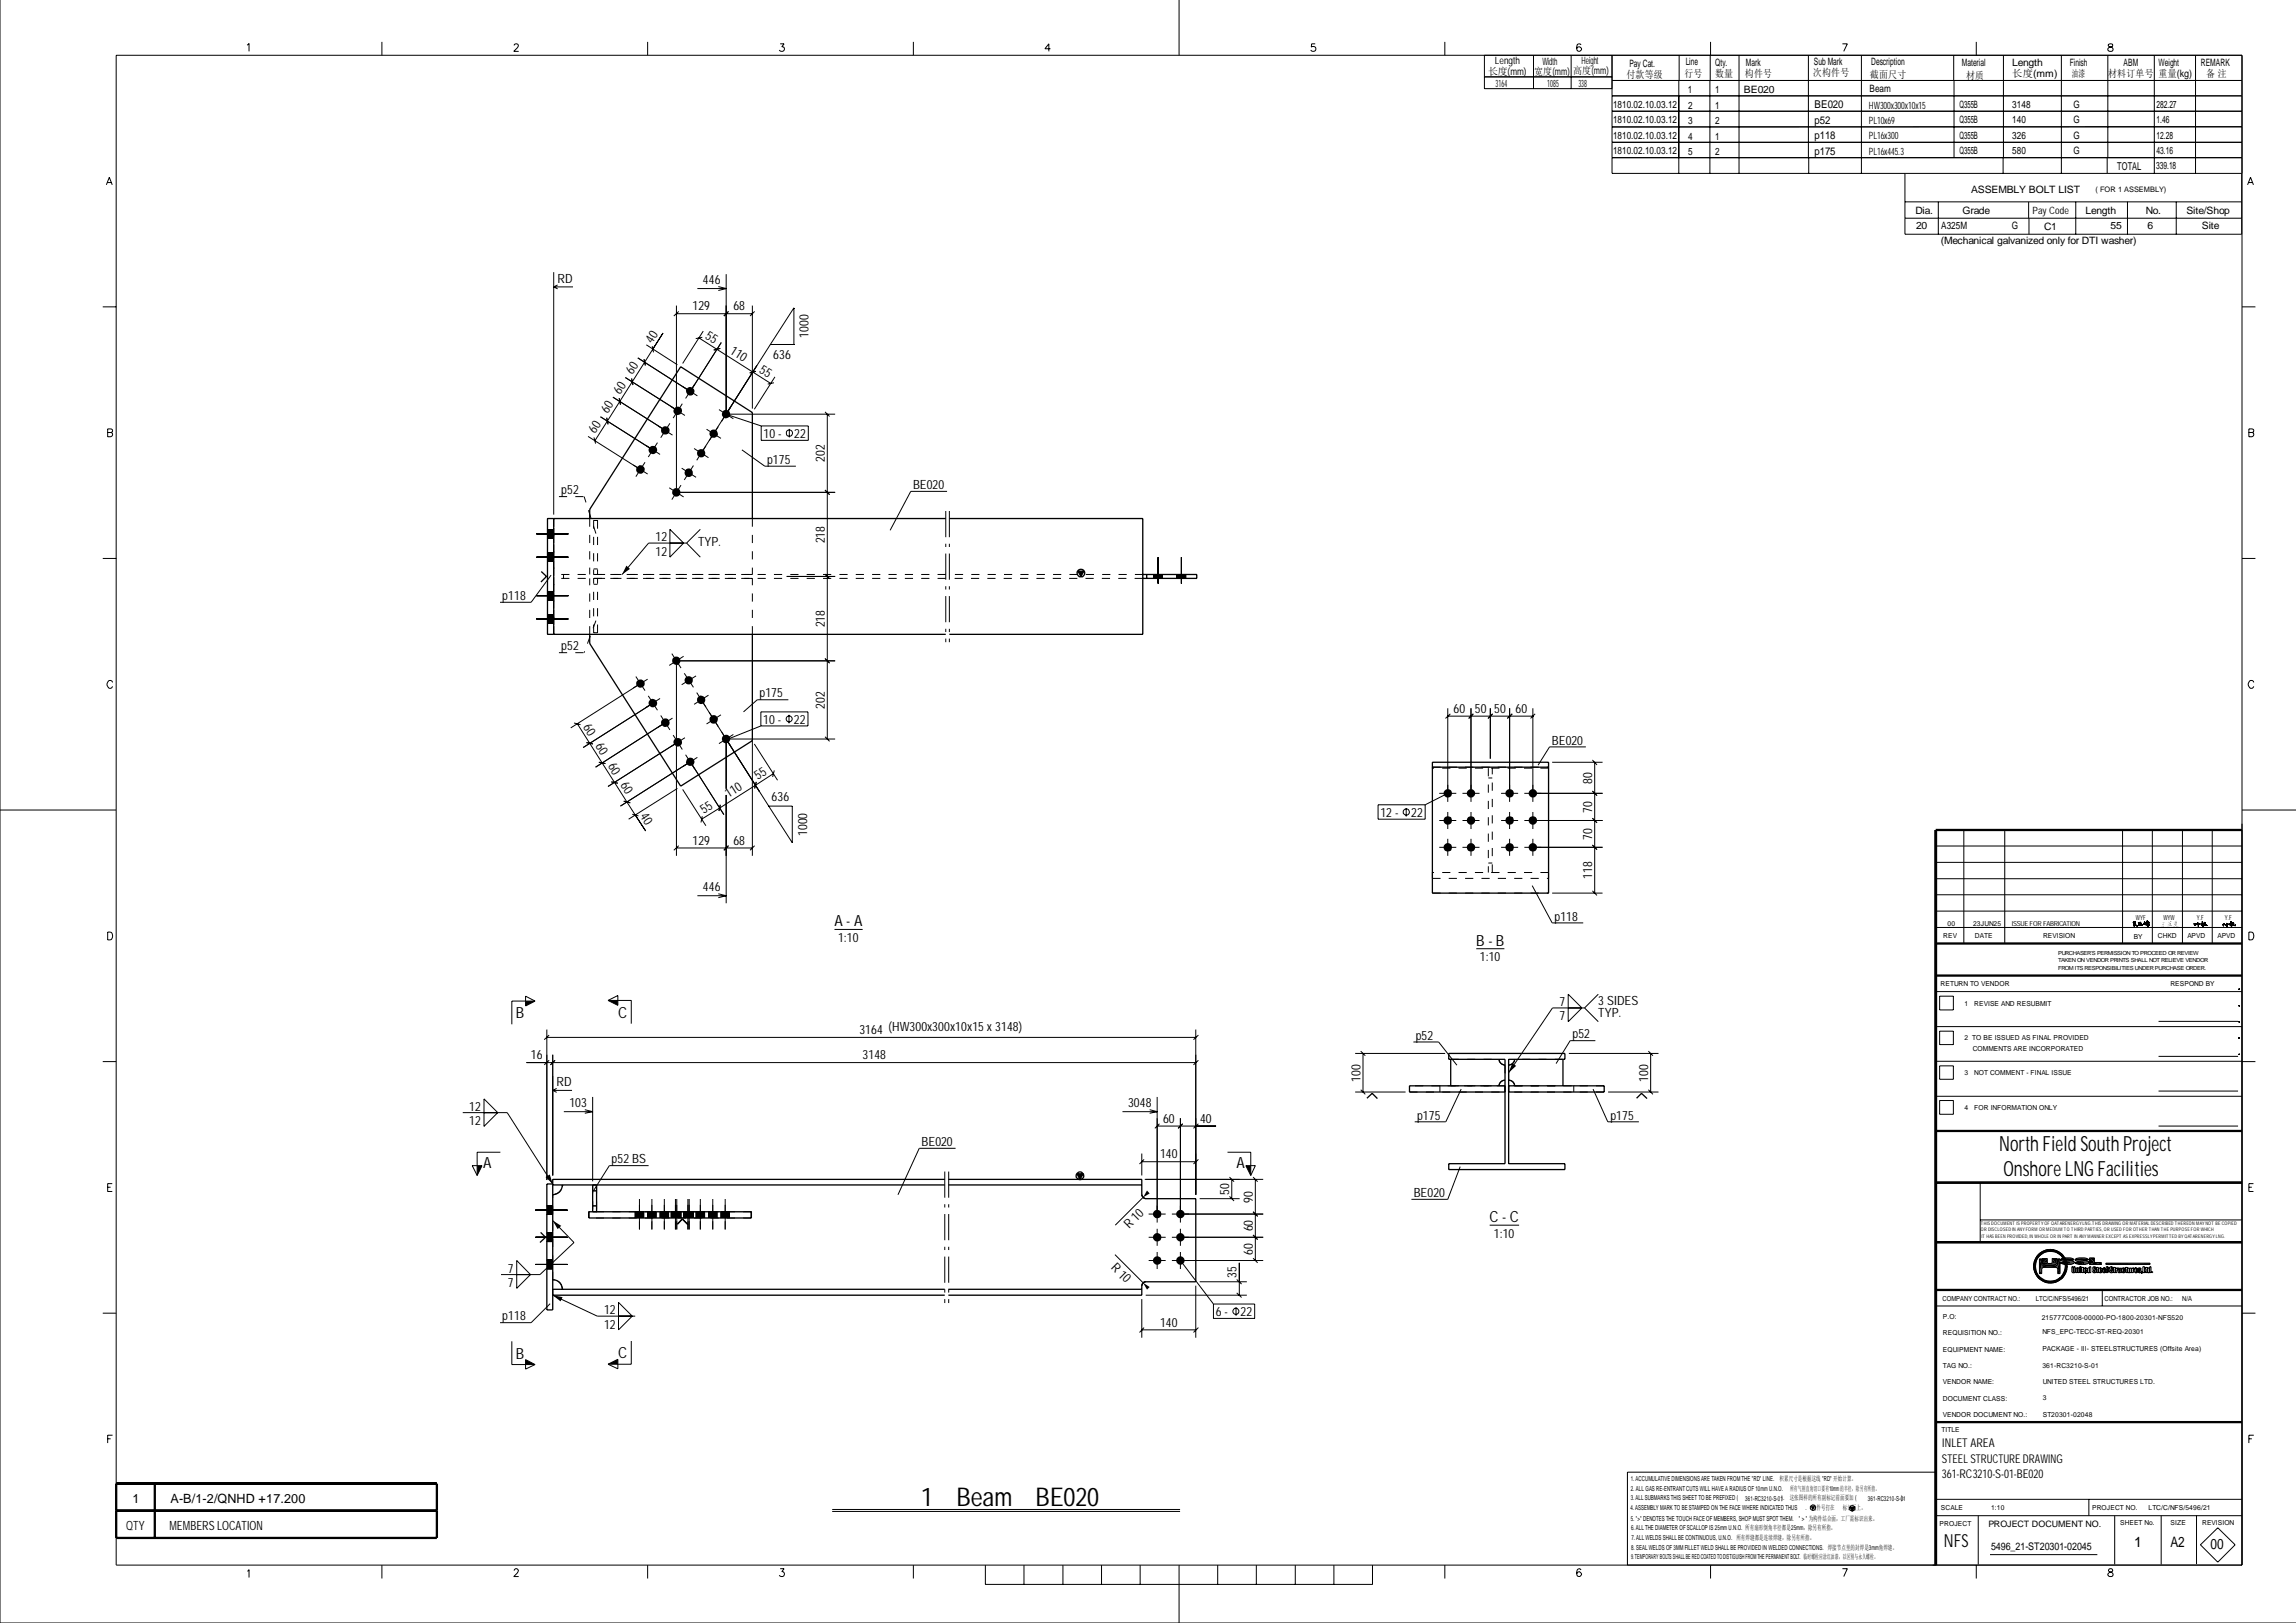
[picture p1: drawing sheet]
<svg xmlns="http://www.w3.org/2000/svg" width="594mm" height="420mm" viewBox="0 0 594 420" stroke-linecap="round" stroke-linejoin="round" font-family="sans-serif">
<defs><g id="words">
<g font-size="6.7">
<text x="238.3" y="389.8">1</text>
<text x="247.5" y="389.8">Beam</text>
<text x="267.9" y="389.8">BE020</text>
</g>
<g font-size="5.4">
<text x="517.2" y="297.9">North Field South Project</text>
<text x="518.3" y="304.3">Onshore LNG Facilities</text>
</g>
<text font-size="4.7" x="502.9" y="400.3">NFS</text>
<g font-size="4">
<text x="215.9" y="239.8">A - A</text>
<text x="381.9" y="244.9">B - B</text>
<text x="133.4" y="263.6">B</text>
<text x="159.9" y="263.4">C</text>
<text x="125" y="302.2">A</text>
<text x="319.9" y="302.2">A</text>
<text x="385.4" y="316.3">C - C</text>
<text x="133.4" y="351.6">B</text>
<text x="159.9" y="351.5">C</text>
</g>
<g font-size="3.7">
<text x="552.1" y="400.5">1</text>
<text x="561.5" y="400.4">A2</text>
<text x="571.9" y="400.8">00</text>
</g>
<g font-size="3.3">
<text x="144.3" y="73.2">RD</text>
<text x="181.9" y="73.4">446</text>
<text x="179.2" y="80.3">129</text>
<text x="189.7" y="80.3">68</text>
<text x="168.7" y="89.1" transform="rotate(-57 168.7 89.1)">40</text>
<text x="182.3" y="87.4" transform="rotate(33 182.3 87.4)">55</text>
<text x="209.2" y="87.5" transform="rotate(-90 209.2 87.5)">1000</text>
<text x="188.6" y="91.4" transform="rotate(33 188.6 91.4)">110</text>
<text x="200.1" y="92.9">636</text>
<text x="163.7" y="97" transform="rotate(-57 163.7 97)">60</text>
<text x="196.3" y="96.2" transform="rotate(33 196.3 96.2)">55</text>
<text x="157.2" y="107.2" transform="rotate(-57 157.2 107.2)">60</text>
<text x="160.4" y="102.1" transform="rotate(-57 160.4 102.1)">60</text>
<text x="154" y="112.3" transform="rotate(-57 154 112.3)">60</text>
<text x="197.5" y="113.4">10-</text>
<text x="205.5" y="113.4">22</text>
<text x="213.4" y="119.5" transform="rotate(-90 213.4 119.5)">202</text>
<text x="198.5" y="120.1">p175</text>
<text x="145.2" y="127.9">p52</text>
<text x="236.2" y="126.5">BE020</text>
<text x="169.6" y="140.1">12</text>
<text x="169.6" y="143.8">12</text>
<text x="180.6" y="141.3">TYP.</text>
<text x="213.4" y="140.6" transform="rotate(-90 213.4 140.6)">218</text>
<text x="130" y="155.3">p118</text>
<text x="213.4" y="162.4" transform="rotate(-90 213.4 162.4)">218</text>
<text x="145.2" y="168.3">p52</text>
<text x="196.5" y="180.5">p175</text>
<text x="213.4" y="183.4" transform="rotate(-90 213.4 183.4)">202</text>
<text x="376.1" y="184.5">60 50 50 60</text>
<text x="150.8" y="188" transform="rotate(57 150.8 188)">60</text>
<text x="197.4" y="187.3">10-</text>
<text x="205.4" y="187.3">22</text>
<text x="154" y="193.1" transform="rotate(57 154 193.1)">60</text>
<text x="401.5" y="192.7">BE020</text>
<text x="157.2" y="198.2" transform="rotate(57 157.2 198.2)">60</text>
<text x="160.4" y="203.2" transform="rotate(57 160.4 203.2)">60</text>
<text x="196.1" y="201.8" transform="rotate(-33 196.1 201.8)">55</text>
<text x="411.9" y="202.9" transform="rotate(-90 411.9 202.9)">80</text>
<text x="188.5" y="206.6" transform="rotate(-33 188.5 206.6)">110</text>
<text x="199.6" y="207.3">636</text>
<text x="165.5" y="211.2" transform="rotate(57 165.5 211.2)">40</text>
<text x="182.1" y="210.7" transform="rotate(-33 182.1 210.7)">55</text>
<text x="357.1" y="211.4">12-</text>
<text x="365.1" y="211.4">22</text>
<text x="411.9" y="210.3" transform="rotate(-90 411.9 210.3)">70</text>
<text x="179.2" y="218.7">129</text>
<text x="189.7" y="218.7">68</text>
<text x="208.8" y="216.4" transform="rotate(-90 208.8 216.4)">1000</text>
<text x="411.9" y="217.3" transform="rotate(-90 411.9 217.3)">70</text>
<text x="411.9" y="227.5" transform="rotate(-90 411.9 227.5)">118</text>
<text x="181.9" y="230.5">446</text>
<text x="402.2" y="238.3">p118</text>
<text x="216.8" y="243.8">1:10</text>
<text x="382.9" y="248.8">1:10</text>
<text x="403.4" y="260.3">7</text>
<text x="413.5" y="260">3 SIDES</text>
<text x="413.5" y="263.2">TYP.</text>
<text x="222.3" y="267.7">3164</text>
<text x="229.9" y="266.9">(HW300x300x10x15 x 3148)</text>
<text x="366.3" y="269.1">p52</text>
<text x="403.4" y="264.1">7</text>
<text x="406.8" y="268.7">p52</text>
<text x="137.3" y="274.2">16</text>
<text x="223.2" y="274.2">3148</text>
<text x="144" y="281.2">RD</text>
<text x="352" y="279.9" transform="rotate(-90 352 279.9)">100</text>
<text x="426.4" y="279.9" transform="rotate(-90 426.4 279.9)">100</text>
<text x="121.4" y="287.4">12</text>
<text x="147.3" y="286.4">103</text>
<text x="291.8" y="286.4">3048</text>
<text x="121.4" y="291.2">12</text>
<text x="300.9" y="290.7">60</text>
<text x="310.5" y="290.7">40</text>
<text x="366.6" y="289.7">p175</text>
<text x="416.6" y="289.7">p175</text>
<text x="238.4" y="296.6">BE020</text>
<text x="300.1" y="299.8">140</text>
<text x="158.2" y="301">p52BS</text>
<text x="318" y="309.2" transform="rotate(-90 318 309.2)">50</text>
<text x="324.1" y="311.2" transform="rotate(-90 324.1 311.2)">90</text>
<text x="365.8" y="309.7">BE020</text>
<text x="292.1" y="318.1" transform="rotate(-45 292.1 318.1)">R 10</text>
<text x="324.1" y="318.7" transform="rotate(-90 324.1 318.7)">60</text>
<text x="386.5" y="320.4">1:10</text>
<text x="131.4" y="329.4">7</text>
<text x="287.3" y="328.2" transform="rotate(45 287.3 328.2)">R 10</text>
<text x="324.1" y="324.7" transform="rotate(-90 324.1 324.7)">60</text>
<text x="131.4" y="333.1">7</text>
<text x="319.9" y="330.8" transform="rotate(-90 319.9 330.8)">35</text>
<text x="130" y="341.7">p118</text>
<text x="156.3" y="340.1">12</text>
<text x="314.5" y="340.6">6-</text>
<text x="321" y="340.6">22</text>
<text x="156.3" y="343.8">12</text>
<text x="300.1" y="343.4">140</text>
<text x="34.3" y="389">1</text>
<text x="44.1" y="389">A-B/1-2/QNHD +17.200</text>
<text x="43.9" y="396">MEMBERS LOCATION</text>
<text x="32.7" y="396.1">QTY</text>
</g>
<g font-size="3.1">
<text x="502.5" y="374.4">INLET AREA</text>
<text x="502.4" y="382.6">361-RC3210-S-01-BE020</text>
<text x="502.4" y="378.5">STEEL STRUCTURE DRAWING</text>
</g>
<g font-size="2.8">
<text x="469.5" y="28">BE020</text>
<text x="469.5" y="32.1">p52</text>
<text x="469.5" y="36.1">p118</text>
<text x="469.5" y="40">p175</text>
<text x="547.8" y="43.9">TOTAL</text>
</g>
<text font-size="2.7" x="515.1" y="401.2">5496_21-ST20301-02045</text>
<g font-size="2.6">
<text x="386.8" y="16.6">Length</text>
<text x="399" y="16.8">Width</text>
<text x="409.2" y="16.6">Height</text>
<text x="421.6" y="17.3">Pay Cat.</text>
<text x="436.1" y="16.9">Line</text>
<text x="443.7" y="17.2">Qty.</text>
<text x="451.7" y="17">Mark</text>
<text x="469.3" y="16.8">Sub Mark</text>
<text x="484.1" y="16.9">Description</text>
<text x="507.6" y="17.2">Material</text>
<text x="520.6" y="17.2">Length</text>
<text x="535.5" y="17.2">Finish</text>
<text x="549.4" y="17.2">ABM</text>
<text x="558.5" y="17.2">Weight</text>
<text x="569.4" y="17.2">REMARK</text>
<text x="385" y="19.4">长度(mm)</text>
<text x="386.9" y="22.5">3164</text>
<text x="396.9" y="19.4">宽度(mm)</text>
<text x="400.3" y="22.6">1085</text>
<text x="407" y="19.2">高度(mm)</text>
<text x="408.3" y="22.5">338</text>
<text x="420.8" y="20.2">付款等级</text>
<text x="435.8" y="19.8">行号</text>
<text x="443.7" y="19.8">数量</text>
<text x="451.4" y="19.9">构件号</text>
<text x="469.1" y="19.7">次构件号</text>
<text x="483.7" y="23.7">Beam</text>
<text x="483.8" y="20.1">截面尺寸</text>
<text x="508.7" y="20.3">材质</text>
<text x="520.6" y="19.9">长度(mm)</text>
<text x="536" y="19.9">油漆</text>
<text x="545.4" y="19.8">材料订单号</text>
<text x="558.5" y="19.8">重量(kg)</text>
<text x="570.7" y="19.8">备 注</text>
<text x="417.3" y="27.9">1810.02.10.03.12</text>
<text x="436.7" y="24.1">1</text>
<text x="436.8" y="28.1">2</text>
<text x="443.7" y="24.1">1</text>
<text x="443.7" y="28.1">1</text>
<text x="451.2" y="24.1">BE020</text>
<text x="483.5" y="28.1">HW300x300x10x15</text>
<text x="507" y="27.9">Q355B</text>
<text x="520.6" y="27.9">3148</text>
<text x="536.4" y="27.9">G</text>
<text x="558" y="27.9">282.27</text>
<text x="417.3" y="31.9">1810.02.10.03.12</text>
<text x="417.3" y="35.9">1810.02.10.03.12</text>
<text x="436.8" y="32.1">3</text>
<text x="443.7" y="32.2">2</text>
<text x="483.5" y="32.1">PL10x69</text>
<text x="507" y="31.9">Q355B</text>
<text x="507" y="36">Q355B</text>
<text x="520.6" y="31.9">140</text>
<text x="520.6" y="36">326</text>
<text x="536.4" y="31.9">G</text>
<text x="536.4" y="35.9">G</text>
<text x="558" y="31.9">1.46</text>
<text x="558" y="35.9">12.28</text>
<text x="417.3" y="39.9">1810.02.10.03.12</text>
<text x="436.8" y="36.2">4</text>
<text x="436.8" y="40.1">5</text>
<text x="443.7" y="36.2">1</text>
<text x="443.7" y="40.1">2</text>
<text x="483.5" y="36.1">PL16x300</text>
<text x="483.5" y="40">PL16x445.3</text>
<text x="507" y="40">Q355B</text>
<text x="520.6" y="40">580</text>
<text x="536.4" y="39.9">G</text>
<text x="558" y="40">43.16</text>
<text x="557.9" y="43.9">339.18</text>
<text x="509.9" y="49.9">ASSEMBLY BOLT LIST</text>
<text x="495.6" y="55.3">Dia.</text>
<text x="495.7" y="59.2">20</text>
<text x="502.2" y="59.2">A325M</text>
<text x="507.7" y="55.3">Grade</text>
<text x="520.5" y="59.2">G</text>
<text x="525.9" y="55.4">Pay Code</text>
<text x="528.8" y="59.4">C1</text>
<text x="539.6" y="55.3">Length</text>
<text x="546" y="59.4">55</text>
<text x="555.2" y="55.3">No.</text>
<text x="555.6" y="59.3">6</text>
<text x="565.7" y="55.3">Site/Shop</text>
<text x="569.6" y="59.3">Site</text>
<text x="502.2" y="63.1">(Mechanical galvanized only for DTI washer)</text>
</g>
<text font-size="2.3" x="514.4" y="395.2">PROJECT DOCUMENT NO.</text>
<text font-size="1.9" x="542.1" y="49.7">( FOR 1 ASSEMBLY)</text>
<g font-size="1.8">
<text x="503.9" y="239.6">00</text>
<text x="510.5" y="239.7">23JUN25</text>
<text x="520.5" y="239.7">ISSUE FOR FABRICATION</text>
<text x="552.6" y="238">WYF</text>
<text x="559.7" y="238">WYW</text>
<text x="568.4" y="238">Y.F</text>
<text x="575.6" y="238.1">Y.F</text>
<text x="502.8" y="242.8">REV</text>
<text x="511" y="242.8">DATE</text>
<text x="528.6" y="242.8">REVISION</text>
<text x="552" y="242.9">BY</text>
<text x="558.3" y="242.8">CHKD</text>
<text x="565.9" y="242.8">APVD</text>
<text x="573.7" y="242.8">APVD</text>
<text x="502.1" y="255.3">RETURN TO VENDOR</text>
<text x="561.5" y="255.3">RESPOND BY</text>
<text x="508.3" y="260.3">1</text>
<text x="510.8" y="260.3">REVISE AND RESUBMIT</text>
<text x="508.3" y="269.2">2 TO BE ISSUED AS FINAL PROVIDED</text>
<text x="510.4" y="271.9">COMMENTS ARE INCORPORATED</text>
<text x="508.3" y="278.3">3</text>
<text x="510.8" y="278.3">NOT COMMENT - FINAL ISSUE</text>
<text x="508.3" y="287.3">4</text>
<text x="510.8" y="287.3">FOR INFORMATION ONLY</text>
<text x="502.6" y="336.7">COMPANY CONTRACT NO.:</text>
<text x="502.7" y="341.5">P.O:</text>
<text x="526.7" y="336.6">LTC/C/NFS/5496/21</text>
<text x="528.2" y="341.6">215777C008-00000-PO-1800-20301-NFS520</text>
<text x="544.5" y="336.6">CONTRACTOR JOB NO.:</text>
<text x="564.6" y="336.7">N/A</text>
<text x="502.7" y="345.6">REQUISITION NO.:</text>
<text x="528.4" y="345.4">NFS_EPC-TECC-ST-REQ-20301</text>
<text x="502.7" y="349.8">EQUIPMENT NAME:</text>
<text x="528.4" y="349.8">PACKAGE - III- STEELSTRUCTURES (Offsite Area)</text>
<text x="528.4" y="354">361-RC3210-S-01</text>
<text x="502.7" y="358.2">VENDOR NAME:</text>
<text x="502.7" y="354.1">TAG NO.:</text>
<text x="528.5" y="358.1">UNITED STEEL STRUCTURES LTD.</text>
<text x="502.7" y="362.5">DOCUMENT CLASS:</text>
<text x="528.5" y="362.4">3</text>
<text x="502.3" y="370.6">TITLE</text>
<text x="502.7" y="366.7">VENDOR DOCUMENT NO.:</text>
<text x="528.5" y="366.7">ST20301-02048</text>
<text x="421.9" y="383.2">1. ACCUMULATIVE DIMENSIONS ARE TAKEN FROM THE &quot;RD&quot; LINE.</text>
<text x="460.4" y="383.2">积累尺寸是根据这线 &quot;RD&quot; 开始计算。</text>
<text x="421.9" y="385.8">2. ALL GAS RE-ENTRANT CUTS WILL HAVE A RADIUS OF 10mm U.N.O.</text>
<text x="421.9" y="388.3">3. ALL SUBMARKS THIS SHEET TO BE PREFIXED (</text>
<text x="451.5" y="388.5">361-RC3210-S-01).</text>
<text x="463" y="388.3">这张图样的所有副标记前面要加 (</text>
<text x="463.1" y="385.8">所有气割直角切口要有10mm的半径，除另有所指。</text>
<text x="483.3" y="388.5">361-RC3210-S-01</text>
<text x="491.9" y="388.3">)。</text>
<text x="421.8" y="390.9">4. ASSEMBLY MARK TO BE STAMPED ON THE FACE WHERE INDICATED THUS</text>
<text x="421.9" y="393.5">5. &quot;&gt;&quot; DENOTES THE TOUCH FACE OF MEMBERS, SHOP MUST SPOT THEM.</text>
<text x="422" y="396">6. ALL THE DIAMETER OF SCALLOP IS 25mm U.N.O. 所有扇形倒角半径都是25mm，除另有所指。</text>
<text x="465.4" y="393.5">&quot; &gt; &quot; 为构件结合面，工厂需标识出来。</text>
<text x="467.1" y="390.9">.</text>
<text x="468.8" y="390.9">构件号打在</text>
<text x="476.8" y="390.9">标记面上。</text>
<text x="501.8" y="394.8">PROJECT</text>
<text x="502.2" y="390.8">SCALE</text>
<text x="515.1" y="390.7">1:10</text>
<text x="541.3" y="390.8">PROJECT NO.</text>
<text x="548.6" y="394.7">SHEET No.</text>
<text x="555.8" y="390.9">LTC/C/NFS/5496/21</text>
<text x="561.6" y="394.7">SIZE</text>
<text x="569.7" y="394.7">REVISION</text>
<text x="422" y="401.1">8. SEAL WELDS OF 3MM FILLET WELD SHALL BE PROVIDED IN WELDED CONNECTIONS. 焊接节点里的封焊是3mm角焊缝。</text>
<text x="422.1" y="398.6">7. ALL WELDS SHALL BE CONTINUOUS, U.N.O. 所有焊缝都是连续焊缝，除另有所指。</text>
<text x="422" y="403.4">9. TEMPORARY BOLTS SHALL BE RED COATED TO DISTIGUISH FROM THE PERMANENT BOLT. 临时螺栓应涂红油漆，以区别与永久螺栓。</text>
</g>
<g font-size="1.4">
<text x="532.5" y="249.1">TAKEN ON VENDOR PRINTS SHALL NOT RELIEVE VENDOR</text>
<text x="532.5" y="251">FROM ITS RESPONSIBILITIES UNDER PURCHASE ORDER.</text>
<text x="532.5" y="247.2">PURCHASER'S PERMISSION TO PROCEED OR REVIEW</text>
</g>
<g font-size="1.3">
<text x="512.5" y="317.1">THIS DOCUMENT IS PROPERTY OF QATARENERGY LNG.THIS DRAWING OR MATERIAL DESCRIBED THEREON MAY NOT BE COPIED</text>
<text x="512.5" y="318.7">OR DISCLOSED IN ANY FORM OR MEDIUM TO THIRD PARTIES, OR USED FOR OTHER THAN THE PURPOSE FOR WHICH</text>
<text x="512.7" y="320.5">IT HAS BEEN PROVIDED, IN WHOLE OR IN PART IN ANY MANNER EXCEPT AS EXPRESSLY PERMITTED BY QATARENERGY LNG.</text>
</g>
</g></defs>
<g fill="none" stroke="#000" stroke-width=".26">
<path d="M0 0v420h594M30.1 14.3h550v390.7h-550zM63.9 11.7l.5-.4v2M98.8 10.8v3.5M133 11.8l.3-.5h.5l.3 .4-.2 .7-1 .9h1.3M167.6 10.8v3.5M201.8 11.3h1.1l-.6 .8a.62 .62 0 0 1 .7 .7 .62 .62 0 0 1-.9 .5l-.5-.3M236.3 10.8v3.5M271.8 12.6h-1.5l1.1-1.3v2M305.1 0v14.3M340.3 11.3h-1v.9a.71 .71 0 0 1 1 .1 .71 .71 0 0 1-.2 1 .71 .71 0 0 1-1-.3M373.8 10.8v3.5"/>
<path d="M384 19.9h33.1M384 14.3v8.6h33.1M396.7 14.3v8.6M406.5 14.3v8.6M409 11.6l-.1-.2a.68 .68 0 0 0-.9 .3l-.1 .9M417.1 14.3v30.6h162.9v15.7h-87.2v-15.7M434.4 14.3v6.5M442.5 14.3v6.5M442.6 10.8v3.5M449.9 14.3v30.6M467.9 14.3v26.5M476.7 11.3h1.2l-.9 2"/>
<path d="M481.6 14.3v30.6M505.5 14.3v6.5M511.3 10.8v3.5M518.3 14.3v26.5M533.3 14.3v30.6M545.3 14.3v26.5M545.6 11.4l-.2 .2 .2 .4 .8 .3 .3 .7a.72 .72 0 0 1-.8 .3 .72 .72 0 0 1-.6-.7l.4-.3 .8-.3 .1-.4a.74 .74 0 0 0-1-.2zM557.4 14.3v30.6M568 14.3v30.6M417.1 24.8h162.9M434.3 20.8v24.1M442.4 20.8v24.1"/>
<path d="M505.5 20.8v20M580.1 20.8h-163M580.1 28.8h-163M580.1 32.8l-163 .1h162.9M580.1 36.8h-163M27.5 47.8l.8-1.9 .7 1.9M27.8 47.2h1M417.1 40.8h163M468 40.8v4.1M492.8 52.2h87.2M492.8 56.5h87.2M501.5 52.2v8.4"/>
<path d="M518.2 40.8v4.1M524.8 52.2v4.3M524.9 56.5v4.1M537 52.2v8.4M545.2 40.8v4M550.4 52.2v8.4M563 52.2v8.4M581.5 47.8l.8-1.9 .7 1.9M581.7 47.2h1M26.6 79.4h3.5M143.3 70.4v62.8M143.3 74.3l1 .5"/>
<path d="M143.3 74.3h5M144.3 73.7l-1 .6M175 79.1v47.3M180.4 74.7h7.5M185.8 74.2l2.1 .5M187.9 71v35.2M187.9 74.7l-2.1 .5M194.6 79.1v26.6M205.4 79.7v9.5h-6.1zM580.1 79.4h3.4M161.8 97.7l12.7 8M163.4 98l.3 1.7"/>
<path d="M165 92.6l15.4 9.8M166.6 93l.4 1.6M167.2 89.2l8.1 5.2M168.7 89.6l.4 1.6M171.5 86.2l-17.6 27.8M175.6 80.6l-1.3 1.2M180.8 87.5l18.6 11.7M181.7 87.3l-1.7 .3M181.9 85.7l-5.3 8.4M186.4 90.2l-1.7 .4M186.6 88.6l-9.2 14.5M188.5 80.6l-1.2 1.2"/>
<path d="M194.6 81.2h-19.6M195.2 80.6l-1.1 1.2M195.6 96.1l-1.6 .4M199.3 89.2l-19 29.9M200.2 99.1l-1.6 .3M200.5 97.5l-5.3 8.4M27.9 111l1.1 .2 .1 .4-.4 .3a.56 .56 0 0 1 .4 .6 .56 .56 0 0 1-.4 .5h-.8zM27.9 111.9h.8M152.1 112.9l12.7 8.1M153.7 113.2l.4 1.6M155.4 107.9l12.7 8M157 108.1l.3 1.7"/>
<path d="M158.6 102.8l12.7 8M160.2 103l.3 1.7M166.9 119.6l-2.4 3.8M167 115.2l3.8 2.4M170.1 114.6l-2.4 3.7M170.3 110.2l3.7 2.4M173.3 109.6l-2.4 3.7M173.5 105.2l3.7 2.3M176.5 104.5l-2.3 3.7M179.6 116.1l3.7 2.3M182.8 111.1l3.7 2.4M185.8 110.4l-2.3 3.6"/>
<path d="M186 106l3.7 2.4M187.8 107.2l9.1 3M188.9 107.2h27.2M189.1 105.3l-2.4 3.8M191.9 116.4l6 4.2h8M196.9 110.2h12.2v3.8h-12.2zM204.2 111v2.2M213.4 106.6l1.2 1.2M214 107.2v84.1M581.8 111l1.2 .2 .1 .4-.4 .3a.56 .56 0 0 1 .4 .6 .56 .56 0 0 1-.4 .5h-.9zM581.8 111.9h.9M138.8 138.2h8.3"/>
<path d="M141.6 137.1h1.7M141.6 139.3h1.7M163.8 120.3l3.8 2.4M173.1 126.2l3.8 2.4M173.3 137l3.6 3.5-3.6 3.7zM175.9 127.4h40.2M176.2 125.6l-2.4 3.7M176.4 121.2l3.7 2.3M179.4 120.5l-2.4 3.7M181.2 137l-3.6 3.5M213.4 126.8l1.2 1.2M245 127.2h-9.4l-5.3 10"/>
<path d="M26.6 144.5h3.5M138.8 144.2h8.3M138.8 154.2h8.3M141.6 143.1h1.7M141.6 145.3h1.7M141.6 153.1h1.7M141.6 155.3h1.7M141.6 159.1h1.7M142.6 148.8l-5.2 7.1h-8M177.6 140.5h-9.8l-6.8 8.2M177.6 140.5l3.6 3.7M203.5 149.2h12.6"/>
<path d="M213.4 148.6l1.2 1.2M298.5 148.7v1M299.6 144.2v6.8M300.7 148.7v1M304.5 148.7v1M305.6 144.2v6.8M306.7 148.7v1M580.1 144.5h3.4M29.1 176.6l-.2-.4a.94 .94 0 0 0-1.2 .4 .94 .94 0 0 0 .2 1.2l.4 .3h.4l.4-.5M138.8 160.2h8.3M141.6 161.3h1.7M164.5 175.1l2.4 3.6"/>
<path d="M164.8 177.5l-17.1 10.9M167.6 175.8l-3.8 2.3M173.8 169.2l2.4 3.7M175 172v49.5M175.9 171h40.2M176.9 169.8l-3.8 2.4M177 174.2l2.4 3.7M180.1 174.9l-3.7 2.3M180.3 179.2l2.3 3.8M183.3 179.9l-3.7 2.4M213.4 170.4l1.2 1.2M583.1 176.6l-.3-.4a.94 .94 0 0 0-1.1 .4 .94 .94 0 0 0 .2 1.2l.4 .3h.4l.4-.5"/>
<path d="M148.5 187.1l1.7 .4M149.4 187.3l17.6 27.8M151.7 192.2l1.7 .3M154.9 197.3l1.7 .3M167.7 180.1l2.4 3.7M170.8 180.8l-19.9 12.7M170.9 185.2l2.4 3.7M171.3 187.5l-17.2 11M174 185.8l-3.7 2.4M174.2 190.2l2.3 3.8M177.2 190.9l-19.9 12.6M177.4 195.3l2.3 3.8"/>
<path d="M179.2 198l8.1 12.8M180.4 196l-19.9 12.6M181.9 181.9l17 26.7M183.5 184.3l2.3 3.7M186.5 185l-3.7 2.4M186.7 189.4l2.4 3.7M187.9 192.3v11.8M188.9 191.3h27.2M189.7 190.1l-3.7 2.3M194.6 191.7v29.8M195.2 192.5l6 9.4M196.8 187.9l-8.8 3.5"/>
<path d="M196.8 184.2h12.2v3.7h-12.2zM200.3 199.4l-.4 1.7M204 181.1h-8.1l-3.5 3.1M204.1 185v2.2M213.4 190.7l1.2 1.2M374.6 183.3v24.2M374.6 185.3h22M375.2 184.7l-1.2 1.2M380.6 183.3v24.2M381.2 184.7l-1.2 1.2M385.6 183.3v13M386.2 184.7l-1.2 1.2"/>
<path d="M390.6 183.3v24.2M391.2 184.7l-1.2 1.2M396.6 183.3v24.2M397.2 184.7l-1.2 1.2M401.6 197.3h13M410.3 193.3h-9.4l-3 4.7M412 196.7l1.2 1.3M412.6 197.3v33.8M0 209.6h30.1M158.2 202.4l1.7 .3M161.4 207.3l1.7 .5M163.6 210.7l1.6 .5"/>
<path d="M175 219.5h19.6M175.3 204l-12.7 8M175.6 218.9l-1.3 1.1M176.6 204.3l6 9.4M181.7 211.2l-.3 1.7M186.4 208.3l-.4 1.6M187.9 205.7v28.1M188.5 218.9l-1.2 1.1M195.2 218.9l-1.1 1.1M195.7 202.4l-.5 1.6M198.9 208.6h6.1v9.5zM200.1 200.2l-18.6 11.8"/>
<path d="M356.5 208.3h12.2v3.7h-12.2zM363.8 209.1v2.2M372.4 205.3h4.4M372.4 212.3h4.4M372.4 219.3h4.4M374.6 210.1v4.4M374.6 217.1v4.4M374.6 205.3l-5.9 3M378.4 205.3h4.4M378.4 212.3h4.4M378.4 219.3h4.4M380.6 210.1v4.4"/>
<path d="M380.6 217.1v4.4M388.4 205.3h4.4M388.4 212.3h4.4M388.4 219.3h4.4M390.6 210.1v4.4M390.6 217.1v4.4M394.4 212.3h20.2M396.6 210.1v4.4M396.6 217.1v4.4M412 218.7l1.2 1.2M412 204.7l1.2 1.2M412 211.8l1.2 1.1"/>
<path d="M414.6 205.3h-20.2M414.6 219.3h-20.2M500.8 218.9h79.3M508.1 214.8v29.4M518.7 214.8v29.4M549.1 214.8v29.4M556.9 214.8v29.4M564.6 214.8v29.4M572.3 214.8v29.4M580.1 209.6h13.9M180.4 231.8h7.5M185.8 231.3l2.1 .5"/>
<path d="M187.9 231.8l-2.1 .5M396.4 229.2l5.2 9.6h8M401.6 231.1h13M412 230.5l1.2 1.2M500.8 235.8h79.3M500.8 231.6h79.3M500.8 227.4h79.3M500.8 223.2h79.3M551.9 238.7h.1M551.9 238.8h.1M552 238.9h.1M552 239.2h.3"/>
<path d="M552 238.8l-.1 .1M552 238.8v.1M552.1 238.9v.1M552.1 239.4h.1M552.1 239.8h.2M552.1 238.6l-.2 .2M552.1 238.8l-.1 .1M552.1 239.1v.1M552.1 239.8v.1M552.1 239.4l-.1 .1M552.1 239.8l.2-.1-.1 .2M552.2 239.2h.1"/>
<path d="M552.2 239.6v.1M552.2 238.6l-.3 .1M552.2 238.6l-.3 .2M552.2 238.6h.1M552.2 239.1l-.1 .1M552.3 238.9h.1M552.3 239.4l-.4 .1h.2M552.3 238.6l-.1 .1M552.3 238.6h.2l-.4 .4M552.3 238.8l.2-.1-.4 .3M552.3 239.2l.2-.1-.2 .3M552.4 238.6l-.1 .1"/>
<path d="M552.4 238.9l-.3 .3M552.4 238.9l-.1 .1M552.4 239.5l-.2 .1M552.4 239.4l-.3 .1M552.4 239l-.3 .2M552.4 239.3l-.2 .2 .4-.1M552.5 238.8l-.4 .2M552.5 239.3l-.4 .2M552.5 239.4l-.2 .1M552.6 239.4h.1M552.6 239.4l.1 .2 .2-.1M552.6 239.1l-.3 .3"/>
<path d="M552.6 239.1l-.5 .3M552.6 239.1l-.5 .4M552.6 239.4l-.4 .2M552.6 239.4l-.1 .1M552.8 239.5l.2 .1M553.2 238.8h.1M553.4 239l.1 .3M553.4 239.4h.1M553.5 239.3h.1M553.5 239.4v.1M553.5 239.4l-.1 .1M553.6 239.4l-.1 .1"/>
<path d="M553.6 239.5l.1-.1-.1 .1M553.6 238.7v.5M553.6 239.2v.1M553.6 239.2l-.1 .1M553.7 238.9l.1 .4M553.7 238.7l-.2 .1M553.7 238.8v.1M553.7 239.4l.3-.1-.4 .2M553.8 238.8l-.1 .1M553.9 238.7l-.5 .1h.2M553.9 238.7l-.1 .1M553.9 238.7v.1"/>
<path d="M553.9 239.4l-.4 .1M553.9 239.4h-.1M554 239.1h.1M554 239.4h-.2M554.1 239.1l-.2 .3M554.1 239.4h.2M554.1 239.4h.1M554.1 239.1l-.5 .4M554.1 239.4h-.3M554.6 238.9l.1 .2M554.7 239.1h.1M554.7 239v.1"/>
<path d="M554.7 239.2v.1M554.8 238.7l-.1 .5M554.8 239h.1M554.8 238.5v.2M554.9 238.6l-.1 .1M555 239.2l-.3 .1M555.1 239.1h.1M555.1 239h.1M555.1 239.1l-.4 .2M555.2 238.9l-.5 .4M555.2 239.1v.3M555.2 239l-.3 .2"/>
<path d="M555.2 239v.1M555.2 239l-.1 .1M555.4 238.6h.1M555.5 238.6l.3-.1 .1 .2M555.5 238.5l-.3 .3M555.5 238.3h.1M555.5 238.5l-.3 .2M555.5 238.6l-.3 .2 .2-.1M555.5 238.5v.1M555.5 239v.1M555.5 239.3v.1M555.5 239l-.1 .1"/>
<path d="M555.5 238.9l-.2 .1 .3-.1M555.5 239.4l.3-.2-.2 .2M555.6 238.3l-.3 .3M555.6 238.3l-.2 .1M555.6 238.4l-.2 .1M555.6 239.2l.2-.2-.3 .3M555.7 238.8h.1M555.7 238.8l-.5 .3M555.7 238.8l.1 .1M555.7 239.6l.1 .2M555.7 238.8h-.2M555.7 239l-.2 .1"/>
<path d="M555.8 239.4l-.3 .1M555.8 239.8v.1M555.8 239.3h.1M555.8 239.4l-.2 .2M555.8 239.4l-.1 .2M555.8 239.5l.2-.1zM555.8 239.8l-.1 .1M555.8 238.8h.2M555.8 238.8l-.3 .3M555.8 238.7v.1M555.8 238.8h-.1M555.8 239.3l-.3 .3"/>
<path d="M555.9 238.7l-.7 .3 .2-.2M555.9 239.4h.1M555.9 239v.1M555.9 238.7l-.4 .3M555.9 238.8h-.2M555.9 239l-.4 .3M555.9 239l-.4 .4M555.9 239l-.1 .1M556 238.8l-.5 .5M556 238.8l-.5 .3M556 238.8l-.1 .1M556.1 238.8l-.5 .3 .2-.1"/>
<path d="M556.1 239.4h.1M556.1 239.4l-.3 .1M556.1 239.4l-.2 .1M556.1 239.4l-.1 .1 .2-.1M567.6 239.1l.1 .1M567.8 239.2v.1M567.9 239.5h.1M567.9 239.4l-.1 .1M567.9 239.3v.1M567.9 239.2l-.1 .2h.1M568.2 239.1l-.3 .2M568.2 239.1l-.1 .2h.3"/>
<path d="M568.2 239.1l-.1 .1M568.3 239.2l-.1 .1M568.3 239.3h.1M568.4 239.2v.1M568.5 239.2v.1M568.6 238.8l.1 .2M568.7 239l.1 .1M568.7 239.3v.6h.2M568.7 239.2h.1M568.7 239.5h.1M568.8 239.1l-.4 .2M568.8 238.9l-.1 .1"/>
<path d="M568.8 239.1l-.2 .2 .3-.1M568.8 239.1l-.1 .2M568.9 239.1l-.2 .2M569 239.1l.1 .1M569.2 239.1l-.2 .1M569.6 239l-.1 .2h.1M569.6 239.1l-.1 .2M569.7 238.8l.2-.3-.2 .2 .2 .1M569.7 239.3l.1 .1M569.7 238.5h.1M569.7 239.1l-.2 .2M569.8 239l-.3 .3"/>
<path d="M569.8 239.4l.3-.2-.2 .2M569.9 238.8l-.3 .6M569.9 239.4h.1M569.9 239.4l.1 .5M569.9 239.5h.1M569.9 238.8v.5M569.9 239l-.1 .1M569.9 239.1h.1M570 239.1l-.2 .3M570 239.3h.1M570 239.7v.2M570 239.8v.1"/>
<path d="M570.1 239l-.1 .1M570.2 238.8l.3-.1-.3 .2M570.3 239l-.1 .1M570.3 239h.2M570.3 238.8l-.1 .2zM570.4 238.8l.1 .1M570.4 239.1l.1 .3M570.5 238.9l-.3 .4 .1 .2-.1-.4M570.5 239.4h.1M570.5 238.9l-.2 .1M570.6 239.4h.1M570.6 239l-.2 .2"/>
<path d="M570.6 239.3l-.1 .1M570.6 239.4h-.1M570.7 239.4h.1M570.8 239.4v.1M570.9 239.4l-.1 .1M570.9 239.4h.1M571 239.4l-.2 .1M571 239.4l-.1 .1M571 239.4v.1M575.1 239.3v.1M575.1 239.2v.1M575.1 239.4h.1"/>
<path d="M575.1 239.5l.2 .1M575.1 239.4h.2l-.2 .1M575.3 239.2l.3-.1-.5 .3M575.3 239.3l-.2 .1M575.3 239.4l-.2 .1M575.4 239.1h.1M575.5 239.2h.1v.2l.2-.1M575.5 239.1l-.4 .3M575.7 239.3l-.1 .1M576 239.3l.2-.1-.1 .2 .1 .2M576.1 238.9l.1 .1M576.2 239.6v.1"/>
<path d="M576.2 239.7v.2M576.2 238.9l-.2 .5M576.2 239.9h.1M576.2 239.1l-.5 .3 .2-.1M576.3 239.2h.1M576.4 239.2h.2M576.4 239.2v.1M576.8 239.1h.1M576.9 239.1v.2l.5-.2M576.9 239.1l-.1 .1M576.9 239.4h.1M577.1 239.4h.2v.5h.1"/>
<path d="M577.2 238.8l.1-.2v.2M577.2 238.8l-.1 .1M577.2 238.8v.1M577.2 239.2h.1M577.3 238.5l-.1 .1M577.3 238.8l-.3 .6M577.3 239h.1M577.3 238.8h.1M577.3 239.3v.1M577.3 239.9h.1M577.4 239.1l-.1 .2M577.4 239.2h.1"/>
<path d="M577.4 239.1v.1M577.4 239.9h-.1M577.4 239.4h-.1M577.5 239.2l-.2 .2M577.5 239.1l-.1 .1M577.5 239.2l-.2 .1M577.5 239.2l-.3 .2M577.5 239.3l-.2 .1M577.6 239.1h.2M577.7 238.8h.1M577.7 238.8v.2M577.7 239.1v.5"/>
<path d="M577.7 239.5h.1M577.8 238.9l-.2 .2M577.8 239l-.2 .2v.2h.2M577.8 239v.1M577.8 239l-.2 .1M577.8 238.8v.1M577.8 239h.1M577.8 238.8l-.2 .2 .2-.1M577.8 238.8h-.1M577.9 239v.4M577.9 238.8l-.1 .3M577.9 239l-.1 .1"/>
<path d="M577.9 239.5h.3M578.2 239.5l-.1 .1M578.3 239.4h.1M578.4 239.4l-.1 .2 .1-.1M578.4 239.4l-.2 .1M27.9 241.2h.5a1.06 1.06 0 0 1 .7 1.3 1.06 1.06 0 0 1-1.2 .7zM136 257.8l2.4 1.3-2.4 1.2zM138.4 259.1h-6v6M157.3 258.9h6v6M157.3 258.9l2.6-1.3v2.6zM215.9 240.5h7.3M381.9 245.5h7.3"/>
<path d="M405.7 257.3l3.6 3.6-3.6 3.5zM413.5 257.3l-3.5 3.6M500.8 240h79.3M500.8 256.6h79.3M501.8 257.8h3.6v3.6h-3.6zM579.2 256h.3M581.8 241.2h.6a1.06 1.06 0 0 1 .7 1.3 1.06 1.06 0 0 1-1.3 .7zM26.6 274.7h3.5M136.2 275h173.2M141.5 268.5h167.9M141.5 266.4v39M142.1 267.9l-1.3 1.2"/>
<path d="M142.1 274.4l-1.3 1.2M143 273v31.2M143.6 274.4l-1.2 1.2M309.4 266.4v42.8M310 267.9l-1.2 1.2M310 274.4l-1.2 1.2M350.6 272.6h23.3M352 272l1.2 1.2M352.6 272.6v10M365.7 269.7h6.5l4.7 6M405.9 272.6h23.2M410 260.9h-8.3l-11.4 16.7"/>
<path d="M410 260.9l3.5 3.5M412.7 269.3h-6.5l-3.6 6M426.5 272l1.2 1.2M427.1 272.6v10M500.8 265.7h79.3M500.8 274.7h79.3M501.8 275.8h3.6v3.5h-3.6zM501.8 266.9h3.6v3.4h-3.6zM558.5 273.4h20.5M558.5 264.3h20.5M579.2 260.3h.3M579.2 264.4h.3"/>
<path d="M579.2 268.6h.3M579.2 272.9h.3M580.1 274.7h3.4M119.7 288h11.5l11.8 18.4M125.2 284.4l3.6 3.6-3.6 3.5zM129.5 298.2h-6.1v6M143 282.2l1 .5M143 282.2h5M144 281.7l-1 .5M145.9 287.7h7.4M151.3 287.2l2 .5M153.3 283.9v21.8"/>
<path d="M153.3 287.7l-2 .4M247.2 297.2h-9.4l-5.5 12M290.4 287.7h9M295.4 298.5v5.7M297.4 287.2l2 .5M299.4 283.9v32.5M299.4 287.7l-2 .4M299.4 291.4h15.2M300 290.8l-1.2 1.2M305.4 289.4v27M306 290.8l-1.2 1.2M310 290.8l-1.2 1.2"/>
<path d="M317.6 298.2h6v6M350.6 282.6h13M352 282l1.2 1.2M378 281.9l-3.9 8.4h-8.1M412.2 281.9l3.8 8.4h8M416.1 282.6h13M426.5 282l1.2 1.2M500.8 283.7h79.3M501.8 284.8h3.6v3.6h-3.6zM558.5 282.4h20.5M558.5 291.4h20.5M27.9 307.3h.7"/>
<path d="M29 306.3h-1.1v2.1h1.1M122.2 301.7h2.5l-1.3 2.5zM138.5 313.2h8.3M141.5 314.3h1.5M141.5 312.1h1.5M141.5 319.1h1.5M143 315.9l5.5 5.7-8.8 8.3h-10.1M164.3 313.6v1.6M165.4 310.3v7.9M166.5 313.6v1.6M167.6 313.6v1.6M167.8 301.7h-10.2l-4 6.4"/>
<path d="M168.7 310.3v7.9M169.8 313.6v1.6M170.8 313.6v1.6M171.9 310.3v7.9M173 313.6v1.6M173.7 313.6v1.6M174 313.6v1.6M174.8 310.3v7.9M175.1 310.3v7.9M175.9 313.6v1.6M176.2 313.6v1.6M176.9 313.6v1.6"/>
<path d="M177.2 313.6v1.6M178 310.3v7.9M178.3 310.3v7.9M179.1 313.6v1.6M179.4 313.6v1.6M180.1 313.6v1.6M181.2 310.3v7.9M182.3 313.6v1.6M183.3 313.6v1.6M184.4 310.3v7.9M185.5 313.6v1.6M186.5 313.6v1.6"/>
<path d="M187.6 310.3v7.9M188.7 313.6v1.6M295.4 309.2a1.2 1.2 0 0 0 1 1M295.4 300.7h14M295.7 309.9l-7.2 7.2M296 300.1l-1.2 1.1M296.2 305.2h30.6M297.2 314.2h4.4M299.4 318v4.4M305.4 318v4.4M310 300.1l-1.2 1.1M310.4 310.2h10.3"/>
<path d="M318.1 309.6l1.2 1.2M318.1 304.6l1.2 1.2M318.7 305.2v5M322.3 301.7h2.5l-1.2 2.5zM324.2 313.6l1.2 1.2M324.2 304.6l1.2 1.2M324.2 319.6l1.2 1.2M324.8 305.2v21M326.8 314.2h-23.6M377.8 301.9l-3.2 8.5h-9.4M385.4 317.1h7.6M512.3 306.1v15.3"/>
<path d="M512.3 315.7h67.7M581.8 307.3h.8M583 306.3h-1.2v2.1h1.2M26.6 339.9h3.5M133.7 326.2l3.5 3.7-3.5 3.5zM138.5 327.2h8.3M138.5 320.2h8.3M141.5 326.1h1.5M141.5 328.3h1.5M141.5 321.3h1.5M142.3 337.4l-4.9 4.9h-8M143 335.2l11.5 5.4h9.8"/>
<path d="M160 337.1l3.6 3.5-3.6 3.6zM288.5 324.7l7.2 7.3M295.4 336.2v10M296.4 331.7a1.01 1.01 0 0 0-1 1M296.4 335.2h26.2M297.2 326.2h4.4M297.2 320.2h4.4M299.4 324v4.4M305.4 324v4.4M305.4 326.2l8.5 11.3M309.4 332.7v13.5M310.4 331.7h12.2"/>
<path d="M313.9 337.5h10.7v3.7h-10.7zM319.8 338.3v2.2M320 334.6l1.2 1.2M320 331.1l1.2 1.2M320.6 326.8v8.4M324.2 325.6l1.2 1.2M326.8 326.2h-23.6M326.8 320.2h-23.6M500.8 338h79.3M526.1 327.7a4.4 4.4 0 0 1 4.4-4.4 4.4 4.4 0 0 1 4.3 4.4M526.1 327.7a4.4 4.4 0 0 0 4.4 4.4 4.4 4.4 0 0 0 4.3-4.4M526.1 327.7h.5"/>
<path d="M526.6 327.7a3.9 3.9 0 0 1 3.9-3.9 3.9 3.9 0 0 1 3.8 3.9M526.6 327.7a3.9 3.9 0 0 0 3.9 3.9 3.9 3.9 0 0 0 3.8-3.9M526.6 327.4l-.5 .4M526.6 327.5l-.5 .5M526.6 327.7l-.5 .4M526.6 327.8l-.5 .5M526.6 327.9l-.4 .4M526.6 328.1l-.4 .4M526.6 328.2l-.4 .4M526.6 328.3l-.4 .4M526.6 328.4l-.3 .4M526.6 327.1l-.5 .5"/>
<path d="M526.6 327.2l-.5 .5M526.7 328.5l-.4 .4M526.7 328.6l-.4 .4M526.7 328.8l-.3 .3M526.7 326.7l-.6 .6M526.7 326.9l-.6 .6M526.8 328.8l-.4 .4M526.8 328.9l-.3 .5M526.8 329l-.3 .4M526.8 326.6l-.7 .6M526.9 329.1l-.4 .4M526.9 329.3l-.4 .3"/>
<path d="M526.9 326.3l-.7 .7M527 329.4l-.4 .3M527 329.4l-.4 .4M527 326.1l-.8 .7M527.1 329.5l-.4 .4M527.1 329.6l-.4 .3M527.1 325.8l-.9 .8M527.1 329.7l-.3 .3M527.2 329.8l-.4 .3M527.2 329.9l-.3 .3M527.3 329.9l-.3 .4M527.3 330l-.3 .4"/>
<path d="M527.3 325.5l-1 1M527.4 330.1l-.3 .4M527.5 330.1l-.4 .4M527.6 330.2l-.4 .3M527.6 330.3l-.4 .3M527.6 325.8h.6v1.4l.4 .4h3.4l.4-.4v-1.4h.6v3.8h-.6v-1.3l-.4-.3h-3.4l-.4 .3v1.3h-.6zM527.6 330.4l-.3 .3M527.7 330.5l-.3 .3M527.8 330.5l-.3 .4M527.9 330.6l-.3 .4M528 330.7l-.4 .3M528 324.1l-1.1 1.1"/>
<path d="M528.1 330.8l-.4 .3M528.2 330.8l-.4 .3M528.2 330.9l-.3 .3M528.3 331l-.3 .3M528.3 323.9l-1.6 1.6M528.4 327h3.6M528.4 325.7h1.3v1.2l.1 .1h1l.1-.2v-1.1h1.3v1.2l-.3 .3-.7 .2-2.2-.1-.6-.3zM528.4 331l-.3 .3M528.5 331l-.3 .4M528.6 331l-.4 .5M528.6 323.8l-2.1 2M528.7 331.1l-.4 .4"/>
<path d="M528.7 331.2l-.3 .4M528.8 331.2l-.3 .4M528.8 323.7l-2.3 2.4M528.9 331.3l-.3 .3M529 331.3l-.3 .3M529.1 331.4l-.4 .3M529.1 323.6l-2.7 2.7M529.2 331.4l-.4 .3M529.3 331.4l-.4 .4M529.3 323.5l-1.1 1M529.4 331.5l-.4 .3M529.4 323.4l-.8 .9"/>
<path d="M529.5 331.5l-.4 .4M529.6 331.5l-.3 .4M529.6 323.4l-.8 .8M529.7 331.6l-.4 .3M529.8 323.4l-.7 .7M529.9 331.6l-.5 .4M529.9 323.3l-.6 .7M530.1 331.6l-.4 .4M530.1 323.3l-.6 .6M530.2 331.6l-.4 .5M530.2 323.3l-.5 .6M530.4 331.6l-.6 .5"/>
<path d="M530.4 323.3l-.6 .5M530.4 331.6l-.4 .5M530.5 323.3l-.5 .5M530.6 331.6l-.5 .5M530.6 323.3l-.5 .5M530.7 331.6l-.4 .5M530.8 323.3l-.5 .5M530.9 331.6l-.5 .5M530.9 323.3l-.5 .5M531 331.6l-.5 .5M531 323.3l-.5 .5M531.1 323.3l-.4 .5"/>
<path d="M531.2 323.4l-.4 .4M531.2 331.6l-.6 .5M531.4 331.5l-.6 .6M531.4 323.4l-.5 .4M531.5 323.4l-.5 .4M531.5 331.5l-.6 .6M531.5 323.5l-.4 .3M531.6 323.5l-.3 .4M531.7 331.4l-.6 .7M531.8 323.5l-.4 .4M531.9 323.6l-.4 .3M532 331.3l-.8 .7"/>
<path d="M532 323.6l-.4 .4M532 323.6l-.3 .4M532.1 323.7l-.3 .3M532.2 331.2l-.8 .8M532.2 323.7l-.3 .4M532.3 323.8l-.3 .3M532.4 324.4l.4-.4-.3 .4M532.5 331l-.9 .9M532.5 323.8l-.5 .4M532.6 323.8l-.5 .4M532.6 323.9l-.4 .4M532.7 323.9l-.4 .4"/>
<path d="M532.9 324.1l-.3 .3M533 330.6l-1.2 1.3M533 324.2l-.4 .3M533.1 324.2l-.4 .3M533.1 324.3l-.3 .3M533.2 325.8h3M533.2 325.9l-.1 .2 .4 .3 1.9 .3-.5 .2-1.8-.2 .4 .4 .6 .1h1.8a.62 .62 0 0 0 .8-.6 3.1 3.1 0 0 0-2.3-.5v-.1M533.2 325.9h3.3M533.2 324.4l-.3 .3M533.3 324.4l-.3 .4M533.4 324.4l-.3 .4M533.5 324.5l-.4 .5"/>
<path d="M533.6 324.7l-.4 .3M533.7 324.7l-.4 .3M533.7 324.8l-.3 .3M533.7 324.9l-.3 .3M533.8 330.5l-.6 .5M533.8 325l-.3 .3M533.9 325l-.3 .4M533.9 325.1l-.3 .4M534 325.2l-.3 .3M534.1 325.3l-.4 .3M534.1 325.4l-.4 .3M534.2 325.5l-.4 .3"/>
<path d="M534.2 330l-1.5 1.4M534.2 325.5l-.4 .4M534.2 325.6l-.3 .4M534.3 327.7h.5M534.3 325.7l-.3 .4M534.3 329.7l-1.8 1.9M534.3 325.8l-.3 .3M534.4 329.4l-2.2 2.3M534.4 325.9l-.4 .3M534.5 325.9l-.4 .4M534.5 329.3l-2.5 2.5M534.5 326.1l-.4 .3"/>
<path d="M534.5 326.1l-.3 .5M534.6 329l-1.2 1.3M534.6 326.2l-.4 .4M534.6 326.3l-.4 .4M534.6 326.5l-.4 .3M534.7 328.8l-1 1M534.7 326.6l-.5 .4M534.7 326.7l-.5 .5M534.7 328.7l-.8 .7M534.7 326.6l-.5 .5M534.8 328.2l-.6 .6M534.8 326.9l-.5 .4"/>
<path d="M534.8 327.2l-.5 .4M534.8 327.3l-.5 .5M534.8 327.5l-.5 .5M534.8 328l-.6 .6M534.8 328.3l-.7 .7M534.8 328.5l-.8 .7M534.8 327l-.5 .4M534.8 327.2l-.5 .5M534.8 327.6l-.5 .5M534.8 327.7l-.6 .6M534.8 327.9l-.6 .5M535 325.9l.3 .2h1.3l-.1-.2"/>
<path d="M536 327.8h.4v1.4l.1-1.4h.4v1.4a.47 .47 0 0 1-.5 .2 .47 .47 0 0 1-.4-.2zM536.2 325.7l-2.1-.2-.7 .3M536.2 325.7l.2 .1M536.5 325.8l-3.3 .1M537 325.8l3.3 .1M537 325.8h2.9M537 328.2l.7-.1 .2 .2v1.1h-.4v-1.1l-.1 .1v1h-.4zM537 325.8l-.1 .2a1.76 1.76 0 0 0 1.7 .6l.6 .2-2.4-.1 1 .5h1.9a.49 .49 0 0 0 .6-.2 .49 .49 0 0 0 0-.6l-1.7-.3h-.4v-.2M537.5 328.2l-.1 .1M538.1 328.2h.3v1.2h-.3zM538.1 327.8h.3v.3h-.3zM538.6 328h.4l.1 .2v1.2l-.5-.1z"/>
<path d="M538.7 325.9l.4 .2h1.2v-.2M539.5 328.3l.1 .3zM539.7 329.4l.3-.3v-.3h-.3l-.2 .4v-.4h.5l-.2-.5a.38 .38 0 0 0-.3-.2 .38 .38 0 0 0-.3 .2v.9l.3 .2M539.7 329.4h-.2M539.9 325.7l-2.1-.2-.7 .3M539.9 325.7l.2 .1M540.2 328.2l.2-.1 .2 .2v-.5h.3v1.6l-.3-.1-.3 .1-.2-.1zM540.3 325.8l-3.3 .1M540.5 328.3l.1 .9zM540.6 325.5h1.3v1.2h1.7v.5h-3zM541.4 328l.6-.2 .3 .3v.2h-.5v-.2l.1 .3 .4 .4v.5l-.3 .1-.6-.1v-.5h.4v.3h.2l-.6-.6zM541.5 327.9h.1"/>
<path d="M542.5 328l.4 .2v1.2h-.4zM543.1 328.2l.4-.1 .3 .2v.5h-.4v.4l.1-.4h.3v.4a.45 .45 0 0 1-.4 .2 .45 .45 0 0 1-.4-.3zM543.4 328.3l.1 .3zM543.9 333.8v4.2M544.1 328.2l.4-.1 .2 .2 .1 .5h-.5v.4l.2-.4h.3l-.1 .4a.4 .4 0 0 1-.3 .3 .4 .4 0 0 1-.4-.3zM544.3 328.3l.1 .3zM544.8 326.9h11.5v.3h-11.5zM544.9 327.8h.4v1.6h-.4zM545.8 327.9l.6-.1 .2 .2v.3h-.3v-.2l-.1 .2a.68 .68 0 0 1 .2 1.1h-.5l-.1-.3v-.3h.5l-.1 .4v-.4a.57 .57 0 0 1-.4-.9zM546.8 328h.4l.1 .2v1.2l-.5-.1zM547.4 328.2h.3v.1l.3-.2v.5l-.3 .1v.7h-.3zM548 328.2h.4v1l.2-.2v-.8h.3v1.2h-.9z"/>
<path d="M548.6 329.3l-.1 .1M549.1 328.3l.2-.2 .5 .2v.3h-.3l-.1-.3v.9l.1-.4h.3v.5l-.2 .1a.38 .38 0 0 1-.4 0 .38 .38 0 0 1-.2-.4zM550 328l.1 1.4h.4v-1.2h.4v1l.1-1h.4v1.2h-.6l-.2-.2h-.3l.1-1zM551 329.3v.1M551.5 328.2h.4v.1l.2-.2-.2 1.3h-.4zM552.4 328.2l.3-.1 .3 .2v.5h-.4v.4l.1-.4h.3v.6h-.5l-.3-.3zM552.4 329.4h.1M552.6 328.3l.1 .3zM553.2 328.2l.4-.1 .4 .2v.2l-.5-.1 .5 .4v.5a.52 .52 0 0 1-.9-.4h.4l.1 .3v-.3a.47 .47 0 0 1-.4-.2 .47 .47 0 0 1 0-.5zM553.7 329.4h.1M554.1 329.1h.2l-.2 .5zM554.4 327.8h.4v1.3h.3v.3h-.7z"/>
<path d="M556.1 328.3l.1 .9zM556.2 328.2l-.5 .1v1.1l-.5-.1-.1-1.1 .4-.2v1.2h.2M556.2 328.3v-.5h.3v1.6l-.3-.1-.3 .1-.2-.1M556.7 329.1h.2v.3h-.2zM580.1 339.9h3.4M132.4 347.1v6h6M136 351.9l2.4 1.2-2.4 1.2zM157.3 353.1l2.6-1.3v2.4zM163.3 347v6.1h-6M295.4 344.2h14M296 343.6l-1.2 1.2M310 343.6l-1.2 1.2"/>
<path d="M27.9 372.4h.7M29.1 371.4h-1.2v2.1M581.8 372.4h.8M583.1 371.4h-1.3v2.1M215.3 390.7h90M215.3 391.2h90M478.6 390l.6 1.1 .6-1.1M500.8 392.3h79.3M500.8 388h79.3M511.8 392.3v12.6M540.4 388v4.3M547.1 392.3v12.6"/>
<path d="M559.1 392.3v12.6M568.3 392.2v12.6M569.3 399.8l4.5-4.4 4.5 4.4-4.5 4.5zM64 406.7l.4-.5v2.1M98.8 405v3.5M133 406.5l.3-.5h.5l.3 .4-.2 .7-1 .9h1.3M167.6 405v3.5M201.8 406h1.1l-.6 .7a.7 .7 0 0 1 .5 1.1 .7 .7 0 0 1-1.2-.1M236.3 405v3.5M254.9 405v5h100.2v-5M264.9 405v5M275 405v5"/>
<path d="M285 405v5M295 405v5M305.1 405v15M315 405v5M325 405v5M335.1 405v5M345.1 405v5M373.8 405v3.5M409 406.3l-.5-.3a1.05 1.05 0 0 0-.6 1.3M421 405v-24h79.8v24M442.6 405v3.5M476.7 406h1.2l-.9 2"/>
<path d="M511.3 405v3.5M514.9 402.3h27.7M545.6 406.1v.6l.5 .2a.59 .59 0 0 1 .5 .3 .59 .59 0 0 1 0 .6l-.1 .1a.76 .76 0 0 1-1.2-.6l1.3-.8-.3-.5z"/>
<circle cx="408.5" cy="12.7" r=".61"/>
<circle cx="204.3" cy="112.1" r=".81"/>
<circle cx="204.2" cy="186.1" r=".79"/>
<circle cx="363.9" cy="210.1" r=".81"/>
<circle cx="319.7" cy="339.4" r=".79"/>
<circle cx="469.1" cy="390.2" r=".68"/>
<circle cx="479.2" cy="390.4" r=".68"/>
<circle cx="408.5" cy="407.4" r=".61"/>
</g>
<g fill="#000">
<path d="M162.1 146.4l.9 .8-2 1.5zM278.9 147.8h1.5l-.7 1.4zM136 259.1h2.4l-2.4 1.2zM157.3 258.9h2.6v1.3zM391.2 275.2l1.1 .6-2 1.8zM123.4 301.7h1.3l-1.3 2.5zM141.1 304.6l1.1-.6 .8 2.4zM143 315.9l2.2 1.3-.9 .9zM278.6 303.8h1.6l-.8 1.4zM296.8 308.1l.6 .8-1.7 1zM322.3 301.7h1.3v2.5zM143 335.2l2.5 .5-.5 1.1z"/>
<path d="M295.7 332l1.7 1.1-.6 .7zM527.6 325.8h.6v1.4zM527.6 325.8l.6 1.5zM527.6 325.8l.6 1.5-.6 2.3zM528.2 327.3l-.6 2.3zM528.2 327.4l-.6 2.2zM528.3 327.4l-.7 2.2zM528.3 327.5l-.7 2.1zM528.4 327.5l-.8 2.1zM528.4 327.6l-.8 2zM528.2 328.3v1.3h-.6zM528.2 328.3l-.6 1.3z"/>
<path d="M528.2 328.2l-.6 1.4zM528.5 327.6l-.9 2zM528.5 327.6l-.3 .6zM528.6 327.6l-.4 .6zM528.6 327.6l-.4 .5zM528.6 327.6l-.3 .5zM528.4 325.7h1.3l-1.3 1.2zM528.4 325.7v1.2zM528.6 327.6l-.3 .4zM528.4 326.9l.1 .2zM528.6 327.6l-.2 .4zM528.4 326.9l.2 .3z"/>
<path d="M528.6 327.6l-.1 .4zM528.4 326.9l.3 .3zM528.4 326.9l.4 .3zM528.4 326.9l.6 .4zM528.4 326.9l.8 .4zM528.4 326.9l.9 .5zM528.4 326.9l1.2 .5zM528.4 326.9h1.4zM528.4 326.9l1.3-.2v.2zM528.4 326.9l1.3-1.2v1zM528.4 326.9l1.4 .5zM528.4 326.9l1.4 .1z"/>
<path d="M528.4 326.9l1.6 .1zM528.4 326.9l1.6 .5zM528.4 326.9l1.8 .1zM530.2 327l1.8 .2zM528.4 326.9l1.9 .5zM530.3 327l1.7 .2zM528.4 326.9l2.1 .5zM530.5 327l1.5 .2zM528.4 326.9l2.4 .5zM530.8 327l1.2 .2zM530.9 326.9l1.1 .3zM528.4 326.9l2.5 .5z"/>
<path d="M530.9 325.7h1.3l-.2 1.5zM530.9 325.7l1.1 1.5-1.1-.5zM530.9 326.7l1.1 .5zM528.4 326.9l2.8 .5zM528.4 326.9l3 .4zM532 327.6v.4zM532.1 327l-.1 .2zM532.1 327.5l-.1 .5zM532 327.2l.2-.3zM532.2 326.8l-.2 .4zM532.2 325.7v1.1l-.2 .4zM532.2 327.5l-.2 .5z"/>
<path d="M533 325.8l-.7 1.5zM533 325.8l-.9 2.2zM532.3 327.3l-.3 .7zM532.4 325.8h.6l-.6 1.4zM533 325.8l-.6 1.5zM532.4 328.3l.6 1.3h-.6zM532.4 328.3l.6 1.3zM532.3 328.3l.7 1.3zM532.3 328.2l.7 1.4zM533 325.8v3.8l-.7-1.4zM533 325.8l-.7 2.4zM533 325.8l-.8 2.3z"/>
<path d="M533.1 326.7l1.3 .1zM533.1 326.7l1.4 .1zM533.1 326.7l1.6 .1zM533.2 325.9l-.1 .2zM533.1 326.8l1.8 .1zM533.2 325.9v.3zM533.1 326.9h1.8zM533.2 326.9l2-.1zM533.2 325.8h.2zM533.2 325.9l.1 .4zM533.2 325.9l.3-.2zM533.2 325.9l.3 .5z"/>
<path d="M533.3 327l1.9-.2zM533.2 325.9l.4-.3zM533.5 327.1l1.7-.3zM533.6 327.1l1.7-.3zM533.2 325.9l.5-.3zM533.2 325.9l.5 .5h-.2zM533.2 325.9l.7-.3zM533.2 325.9l.6 .6zM533.7 327.2l1.6-.4zM533.2 325.9l.9-.4zM533.2 325.9l.8 .6zM533.2 325.9l.9 .6z"/>
<path d="M533.9 327.2l1.4-.4zM533.2 325.9l1-.4zM533.2 325.9l1 .7zM534.1 327.2l1.2-.4zM533.2 325.9l1.3-.4zM534.2 327.2l1.1-.4zM533.2 325.9l1.4 .2zM533.2 325.9l1.2 .2zM533.2 325.9l1.3 .7zM533.2 325.9h1.3zM533.2 325.9l1.5-.4zM533.2 325.9l1.6 .2z"/>
<path d="M533.2 325.9h1.4zM534.4 327.2l.9-.4zM534.7 327.2l.7-.4zM533.2 325.9l1.6-.4zM533.2 325.9l1.6 .7zM534.8 326.1l1.6 .3zM533.2 325.9l3.2 .5zM533.2 325.9h1.6zM533.2 325.9l1.9-.4zM533.2 325.9l1.7 .7zM534.9 326.1l1.5 .3zM535 326.1l1.4 .3z"/>
<path d="M533.2 325.9l1.9 .7zM534.9 327.2l.5-.4-.2 .4zM535.2 326.1l1.2 .3zM533.2 325.9l2.1 .7zM535.3 326.1l1.1 .3zM535.4 326.8l-.1 .4h-.1zM535.4 326.7l-.1 .5zM533.2 325.9l2.2 .8zM535.5 326.2l.9 .2zM535.4 326.7l.2 .5h-.3zM535.4 326.7l.4 .5h-.2zM535.8 326.2l.6 .2z"/>
<path d="M535.4 326.7l.5 .5h-.1zM535.9 326.2l.5 .2zM535.4 326.7l.7 .5zM536.1 326.3l.3 .1zM535.4 326.7l.8 .4zM535.4 326.7l.9 .4zM535.4 326.7l1 .4zM533.2 325.9l3.2 1.2zM533.2 325.9l3.3 .6zM533.2 325.9l3.3 1.1-.1 .1zM533.2 325.9l3.4 .7zM535 325.9l1.6 .2z"/>
<path d="M535 325.9l1.5 .1zM534.8 325.9h1.7zM533.2 325.9l3.4 1zM533.2 325.9l3.5 .7zM535.3 326l1.3 .1zM535.2 326l1.4 .1zM533.2 325.9l3.5 .9zM533.2 325.9l3.5 .8zM536.8 326.7l1.3 .1zM536.8 326.7l1.4 .1zM536.8 326.7l1.6 .1zM537 325.9l-.1 .2z"/>
<path d="M536.9 326.8l1.7 .1zM537 325.9v.3zM536.9 326.9h1.7zM537 326.9l1.9-.1zM537 325.9v.4zM537 325.9l.2-.2zM537 325.9l.2 .5zM537 327l1.9-.2zM537 325.9l.3-.3zM537.2 327.1l1.7-.3zM537.3 327.1l1.8-.3zM537 325.9l.5-.3z"/>
<path d="M537 325.9l.4 .5h-.2zM537 325.9l.6-.3zM537 325.9l.5 .6zM537.5 327.2l1.6-.4zM537 325.9l.8-.4zM537 325.9l.7 .6zM537 325.9l.8 .6zM537.6 327.2l1.5-.4zM537 325.9l1-.4zM537.8 327.2l1.3-.4zM537 325.9l1.2-.4zM537 325.9l1.1 .7z"/>
<path d="M538 327.2l1.1-.4zM537 325.9l1.2 .2zM537 325.9l1.2 .7zM537 325.9l1.3 .2zM537 325.9h1.2zM537 325.9l1.4-.4zM537 325.9l1.6 .2zM537 325.9h1.3zM538.1 327.2l1-.4zM538.4 327.2l.8-.4zM537 325.9l1.6-.4zM537 325.9l1.5 .7z"/>
<path d="M538.6 326.1l1.5 .3zM537 325.9l3.1 .5zM537 325.9h1.6zM537 325.9l1.8-.4zM537 325.9l1.6 .7zM538.7 326.1l1.4 .3zM537 325.9l1.8 .7zM538.6 327.2l.6-.4-.3 .4zM538.9 326.1l1.2 .3zM537 325.9l2 .7zM539 326.1l1.1 .3zM537 325.9l2.2 .8z"/>
<path d="M539.2 326.8v.4h-.3zM539.2 326.7v.5zM539.2 326.2l.9 .2zM539.2 326.7l.1 .5h-.1zM539.2 326.7l.3 .5h-.2zM539.5 326.2l.6 .2zM539.2 326.7l.5 .5h-.2zM539.7 326.2l.4 .2zM539.2 326.7l.6 .5zM539.8 326.3l.3 .1zM539.2 326.7l.8 .4-.2 .1zM539.2 326.7l.9 .4z"/>
<path d="M537 325.9l3.1 1.2zM537 325.9l3.3 .5zM537 325.9l3.3 1.1-.2 .1zM537 325.9l3.3 .6zM538.7 325.9l1.6 .2zM538.7 325.9l1.6 .1zM538.6 325.9h1.7zM537 325.9l3.3 1zM537 325.9l3.4 .7zM537 325.9l3.3 .7zM539 326l1.3 .1zM538.9 326l1.4 .1z"/>
<path d="M537 325.9l3.4 .9zM537 325.9l3.4 .8zM540.6 325.5h1.3v1.2zM540.6 325.5l1.3 1.2-1.3 .5zM540.6 327.2l1.3-.5 1.7 .5zM541.9 326.7h1.7v.5zM136 351.9l2.4 1.2h-2.4zM157.3 353.1l2.6-1.3v1.3zM468.5 389.8h1.1l-.6 1.1zM478.6 390h1.2l-.6 1.1z"/>
<path d="M141.6 137.1h1.7v2.2h-1.7z" fill-rule="evenodd"/>
<path d="M141.6 137.1h1.7v2.2h-1.7z" fill-rule="evenodd"/>
<path d="M141.6 137.1h1.7v2.2h-1.7z" fill-rule="evenodd"/>
<path d="M141.6 143.1h1.7v2.2h-1.7z" fill-rule="evenodd"/>
<path d="M141.6 143.1h1.7v2.2h-1.7z" fill-rule="evenodd"/>
<path d="M141.6 143.1h1.7v2.2h-1.7z" fill-rule="evenodd"/>
<path d="M141.6 153.1h1.7v2.2h-1.7z" fill-rule="evenodd"/>
<path d="M141.6 153.1h1.7v2.2h-1.7z" fill-rule="evenodd"/>
<path d="M141.6 153.1h1.7v2.2h-1.7z" fill-rule="evenodd"/>
<path d="M141.6 159.1h1.7v2.2h-1.7z" fill-rule="evenodd"/>
<path d="M141.6 159.1h1.7v2.2h-1.7z" fill-rule="evenodd"/>
<path d="M141.6 159.1h1.7v2.2h-1.7z" fill-rule="evenodd"/>
<path d="M298.5 148.7h2.2v1h-2.2z" fill-rule="evenodd"/>
<path d="M298.5 148.7h2.2v1h-2.2z" fill-rule="evenodd"/>
<path d="M298.5 148.7h2.2v1h-2.2z" fill-rule="evenodd"/>
<path d="M304.5 148.7h2.2v1h-2.2z" fill-rule="evenodd"/>
<path d="M304.5 148.7h2.2v1h-2.2z" fill-rule="evenodd"/>
<path d="M304.5 148.7h2.2v1h-2.2z" fill-rule="evenodd"/>
<path d="M559.7 239v.6v-.3l-.2 .1 .2-.1z" fill-rule="evenodd"/>
<path d="M559.4 238.8l.7-.1z" fill-rule="evenodd"/>
<path d="M559.1 239.9l1.3-.2z" fill-rule="evenodd"/>
<path d="M560.9 239.1l.2 .3z" fill-rule="evenodd"/>
<path d="M560.9 238.6l.9-.1z" fill-rule="evenodd"/>
<path d="M561.3 238.7v.5a.23 .23 0 0 0-.2 .3 .23 .23 0 0 0 .3 .1l-.1-.1 .2-.7-.1 .6 .2-.4 .1 .2-.3 .4h.5l-1.2 .1 .5-.1z" fill-rule="evenodd"/>
<path d="M562.6 238.6h.6l-.1 .2-.4-.1h.5l-.2 .3 .2-.3a.21 .21 0 0 0-.3-.1 .21 .21 0 0 0 0 .3l-.3-.1 .3-.2zM562.4 238.6l.1 .3z" fill-rule="evenodd"/>
<path d="M562.8 239v.2z" fill-rule="evenodd"/>
<path d="M562.9 238.8h.2z" fill-rule="evenodd"/>
<path d="M562.5 239.2l.7-.1z" fill-rule="evenodd"/>
<path d="M562.7 238.4h.5z" fill-rule="evenodd"/>
<path d="M562.7 239.3l.2 .1 .1-.2-.1 .2 .7 .5h-.1a.57 .57 0 0 0-1-.1l-.1 .1 .5-.5z" fill-rule="evenodd"/>
<path d="M141.5 312.1h1.5v2.2h-1.5z" fill-rule="evenodd"/>
<path d="M141.5 319.1h1.5v2.2h-1.5z" fill-rule="evenodd"/>
<path d="M141.5 312.1h1.5v2.2h-1.5z" fill-rule="evenodd"/>
<path d="M141.5 319.1h1.5v2.2h-1.5z" fill-rule="evenodd"/>
<path d="M141.5 312.1h1.5v2.2h-1.5z" fill-rule="evenodd"/>
<path d="M141.5 319.1h1.5v2.2h-1.5z" fill-rule="evenodd"/>
<path d="M141.5 312.1h1.5v2.2h-1.5z" fill-rule="evenodd"/>
<path d="M141.5 319.1h1.5v2.2h-1.5z" fill-rule="evenodd"/>
<path d="M164.3 313.6h2.2v1.6h-2.2z" fill-rule="evenodd"/>
<path d="M167.6 313.6h2.2v1.6h-2.2z" fill-rule="evenodd"/>
<path d="M170.8 313.6h2.2v1.6h-2.2z" fill-rule="evenodd"/>
<path d="M173.7 313.6h2.2v1.6h-2.2z" fill-rule="evenodd"/>
<path d="M174 313.6h2.2v1.6h-2.2z" fill-rule="evenodd"/>
<path d="M176.9 313.6h2.2v1.6h-2.2z" fill-rule="evenodd"/>
<path d="M177.2 313.6h2.2v1.6h-2.2z" fill-rule="evenodd"/>
<path d="M180.1 313.6h2.2v1.6h-2.2z" fill-rule="evenodd"/>
<path d="M183.3 313.6h2.2v1.6h-2.2z" fill-rule="evenodd"/>
<path d="M186.5 313.6h2.2v1.6h-2.2z" fill-rule="evenodd"/>
<path d="M141.5 326.1h1.5v2.2h-1.5z" fill-rule="evenodd"/>
<path d="M141.5 326.1h1.5v2.2h-1.5z" fill-rule="evenodd"/>
<path d="M141.5 326.1h1.5v2.2h-1.5z" fill-rule="evenodd"/>
<path d="M141.5 326.1h1.5v2.2h-1.5z" fill-rule="evenodd"/>
<circle cx="168.9" cy="116.4" r="1.12"/>
<circle cx="172.1" cy="111.4" r="1.09"/>
<circle cx="175.3" cy="106.3" r="1.09"/>
<circle cx="178.6" cy="101.3" r="1.12"/>
<circle cx="181.4" cy="117.3" r="1.12"/>
<circle cx="184.6" cy="112.2" r="1.09"/>
<circle cx="187.9" cy="107.2" r="1.09"/>
<circle cx="165.7" cy="121.5" r="1.12"/>
<circle cx="175" cy="127.4" r="1.11"/>
<circle cx="178.2" cy="122.3" r="1.11"/>
<circle cx="165.7" cy="176.9" r="1.09"/>
<circle cx="175" cy="171" r="1.11"/>
<circle cx="178.2" cy="176.1" r="1.09"/>
<circle cx="168.9" cy="182" r="1.09"/>
<circle cx="172.1" cy="187" r="1.13"/>
<circle cx="175.3" cy="192.1" r="1.13"/>
<circle cx="178.6" cy="197.2" r="1.1"/>
<circle cx="181.4" cy="181.1" r="1.09"/>
<circle cx="184.6" cy="186.2" r="1.11"/>
<circle cx="187.9" cy="191.3" r="1.11"/>
<circle cx="374.5" cy="212.3" r="1.11"/>
<circle cx="374.6" cy="219.3" r="1.09"/>
<circle cx="374.6" cy="205.3" r="1.09"/>
<circle cx="380.6" cy="212.3" r="1.11"/>
<circle cx="380.6" cy="205.3" r="1.09"/>
<circle cx="380.6" cy="219.3" r="1.09"/>
<circle cx="390.5" cy="212.3" r="1.11"/>
<circle cx="390.6" cy="219.3" r="1.09"/>
<circle cx="390.6" cy="205.3" r="1.09"/>
<circle cx="396.6" cy="212.3" r="1.11"/>
<circle cx="396.6" cy="219.3" r="1.09"/>
<circle cx="396.6" cy="205.3" r="1.09"/>
<circle cx="299.4" cy="314.2" r="1.09"/>
<circle cx="305.4" cy="314.2" r="1.09"/>
<circle cx="299.4" cy="326.2" r="1.09"/>
<circle cx="299.4" cy="320.2" r="1.09"/>
<circle cx="305.4" cy="320.2" r="1.09"/>
<circle cx="305.4" cy="326.2" r="1.09"/>
</g>
<path d="M500.8 214.8v190.2" fill="none" stroke="#000" stroke-width=".76" stroke-linecap="butt"/>
<path d="M500.8 214.8h79.3M500.8 252.5h79.3M500.8 244.2h79.2M500.8 292.7h79.3M500.8 306.1h79.3M500.8 333.8h79.3M500.8 321.5h79.3M500.8 368h79.3M30.1 384h82.9v14h-82.9zM30.1 391h82.9M40 384v14" fill="none" stroke="#000" stroke-width=".59"/>
<g fill="none" stroke="#000" stroke-width=".34">
<path d="M143.3 134.2v30M152.6 134.2v-2.4l23.5-36.9 18.5 11.9v27.4M244.7 134.2h-103.1v30h103.1M245.6 134.2h50.1v30h-50.1M140 147.9l1.4 1.3-1.4 1.4M278.9 147.8h1.5l-.7 1.4zM295.7 148.7h13.9v1h-13.9M296.7 148.7v1M152.6 164.2v2.3l23.5 37 18.5-11.8v-27.5M370.6 198.5h30M370.6 197.3h30v33.8h-30zM374.8 272.6h30.1v1.6h-14.6v27h14.6v1.5h-30.1v-1.5h14.6v-27h-14.6z"/>
<path d="M375.3 274.2v6.8M387.9 274.2a1.59 1.59 0 0 0 1.5 1.5M389.4 279.6a1.45 1.45 0 0 0-1.5 1.4M390.3 279.6a1.45 1.45 0 0 1 1.5 1.4M391.8 274.2a1.59 1.59 0 0 1-1.5 1.5M404.4 274.2v6.8M353.7 284.2l1.3-1.2 1.4 1.3M389.4 281h-24.7v1.6h24.7M390.3 281h24.7v1.6h-24.7M423.4 284.2l1.3-1.2 1.4 1.3M139.9 318.9l1.2 1.3-1.4 1.4M143 306.7h101.4"/>
<path d="M145.5 306.7a2.6 2.6 0 0 1-2.5 2.5M152.3 313.6h42.1v1.6h-42.1zM153.3 306.7v6.9M154.3 306.7v6.9M175.3 316.8l1.2-1.3 1.5 1.4M175.9 313.6v1.6M244.4 305.2h-101.4v33.8h-1.5v-32.6h1.5M245.4 305.2h50v4l.1 .3 .6 .6 13.3 .1v21.5h-13.3l-.7 1v2.5h-50M245.4 306.7h50M278.6 303.8h1.6l-.8 1.4zM143 331.2a2.46 2.46 0 0 1 2.5 2.5M143 333.7h101.4"/>
<path d="M143 335.2h101.4M245.4 333.7h50M528.4 327.1h3.6M533.2 325.7h2.7M537 325.7h2.6M544.8 327.1h11.5"/>
<circle cx="279.7" cy="148.3" r="1.02"/>
<circle cx="279.4" cy="304.3" r="1"/>
</g>
<path d="M528.4 327.1h3.3M528.6 327.8h3.4" fill="none" stroke="#000" stroke-width=".42"/>
<g fill="none" stroke="#000" stroke-width=".26" stroke-dasharray="2.1 2.1" stroke-linecap="butt">
<path d="M141.6 134.2v30M143.3 134.2v30M144.6 128.5h6.5M152.6 134.2v14.5M153.6 134.7v14M154.2 138.1l-3.1-9.6M154.6 134.7v14M154.6 134.7h-1M194.6 134.2v14.5M145.8 149.7v-1M153.6 149.7h1M154.6 151.2h-1"/>
<path d="M154.6 148.7h-1M154.6 147.2h-1M194.6 149.7h-42M194.6 148.7h-42M244.7 148.7h-101.4M244.7 149.7h-101.4M295.7 149.7h-50.1M295.7 148.7h-50.1M143.3 164.2v-30M144.6 168.9h6.5M152.6 164.2v-14.5M153.6 163.7v-14"/>
<path d="M153.6 163.7h1M154.2 160.6l-3.1 8.3M154.6 163.7v-14M194.6 164.2v-14.5M370.6 198.5h30M370.6 198.5v.3M385.1 198.8v27M400.6 198.8h-30M400.6 198.5v.3M386.1 201.3h-1M370.6 231.1h30M370.6 225.8v1.5"/>
<path d="M370.6 227.3h30M385.1 223.4h1M386.1 225.8v-27M400.6 225.8h-30M400.6 227.3v-1.5M375.3 274.2h12.6M387.9 274.2v.3M387.9 274.5a1.67 1.67 0 0 0 1.1 1.1M389 275.6l.4 .1M389 279.6a1.67 1.67 0 0 0-1.1 1.1M389.4 275.7v3.9M389.4 279.6h-.4"/>
<path d="M390.3 279.6v-3.9M390.3 275.7l.4-.1M390.7 279.6h-.4M390.7 275.6a1.67 1.67 0 0 0 1.1-1.1M391.8 274.5v-.3M404.4 274.2h-12.6M364.7 282.6h24.7M372.5 282.6v-1.6M375.3 281h12.6M387.9 280.7v.3M389.4 282.6v-1.6M389.4 281h-24.7"/>
<path d="M390.3 282.6v-1.6M391.8 281h12.6M391.8 281v-.3M391.8 280.7a1.67 1.67 0 0 0-1.1-1.1M407.2 282.6v-1.6M415 281h-24.7M415 282.6h-24.7M143 309.2l.5-.1M143.5 309.1a2.47 2.47 0 0 0 2-1.9M145.5 307.2v-.5M152.3 313.6v1.6M152.3 315.2v-1.6"/>
<path d="M153.3 312.1h1M153.3 306.7v6.9M153.3 308.2h1M154.3 306.7v6.9M154.3 313.6h-1M154.3 306.7h-1M154.3 308.2h-1M164.3 315.2v-1.6M165.4 318.2v-7.9M166.5 315.2v-1.6M167.6 315.2v-1.6M168.7 318.2v-7.9"/>
<path d="M169.8 315.2v-1.6M170.8 315.2v-1.6M171.9 318.2v-7.9M173 315.2v-1.6M173.7 315.2v-1.6M174 315.2v-1.6M174.8 318.2v-7.9M175.1 318.2v-7.9M175.9 315.2v-1.6M176.2 315.2v-1.6M176.9 315.2v-1.6M177.2 315.2v-1.6"/>
<path d="M178 318.2v-7.9M178.3 318.2v-7.9M179.1 315.2v-1.6M179.4 315.2v-1.6M180.1 315.2v-1.6M181.2 318.2v-7.9M182.3 315.2v-1.6M183.3 315.2v-1.6M184.4 318.2v-7.9M185.5 315.2v-1.6M186.5 315.2v-1.6M187.6 318.2v-7.9"/>
<path d="M188.7 315.2v-1.6M194.4 315.2v-1.6M194.4 315.2h-42.1M194.4 313.6h-42.1M295.4 309.2l.1 .3M295.5 309.5l.6 .6M296.1 310.1l.3 .1M143 331.2v-22M143.5 331.2h-.5M145.5 333.2a2.43 2.43 0 0 0-2-2M145.5 333.7v-.5M295.5 332.4l-.1 .3"/>
<path d="M296.1 331.7l-.6 .7M296.4 331.7h-.3"/>
</g>
<path d="M244.7 132.2v34M245.6 132.2v34M244.4 303.2v34M245.4 303.2v34" fill="none" stroke="#000" stroke-width=".26" stroke-dasharray="6.8 1.7 .8 1.7" stroke-linecap="butt"/>
<use href="#words"/>
</svg>
